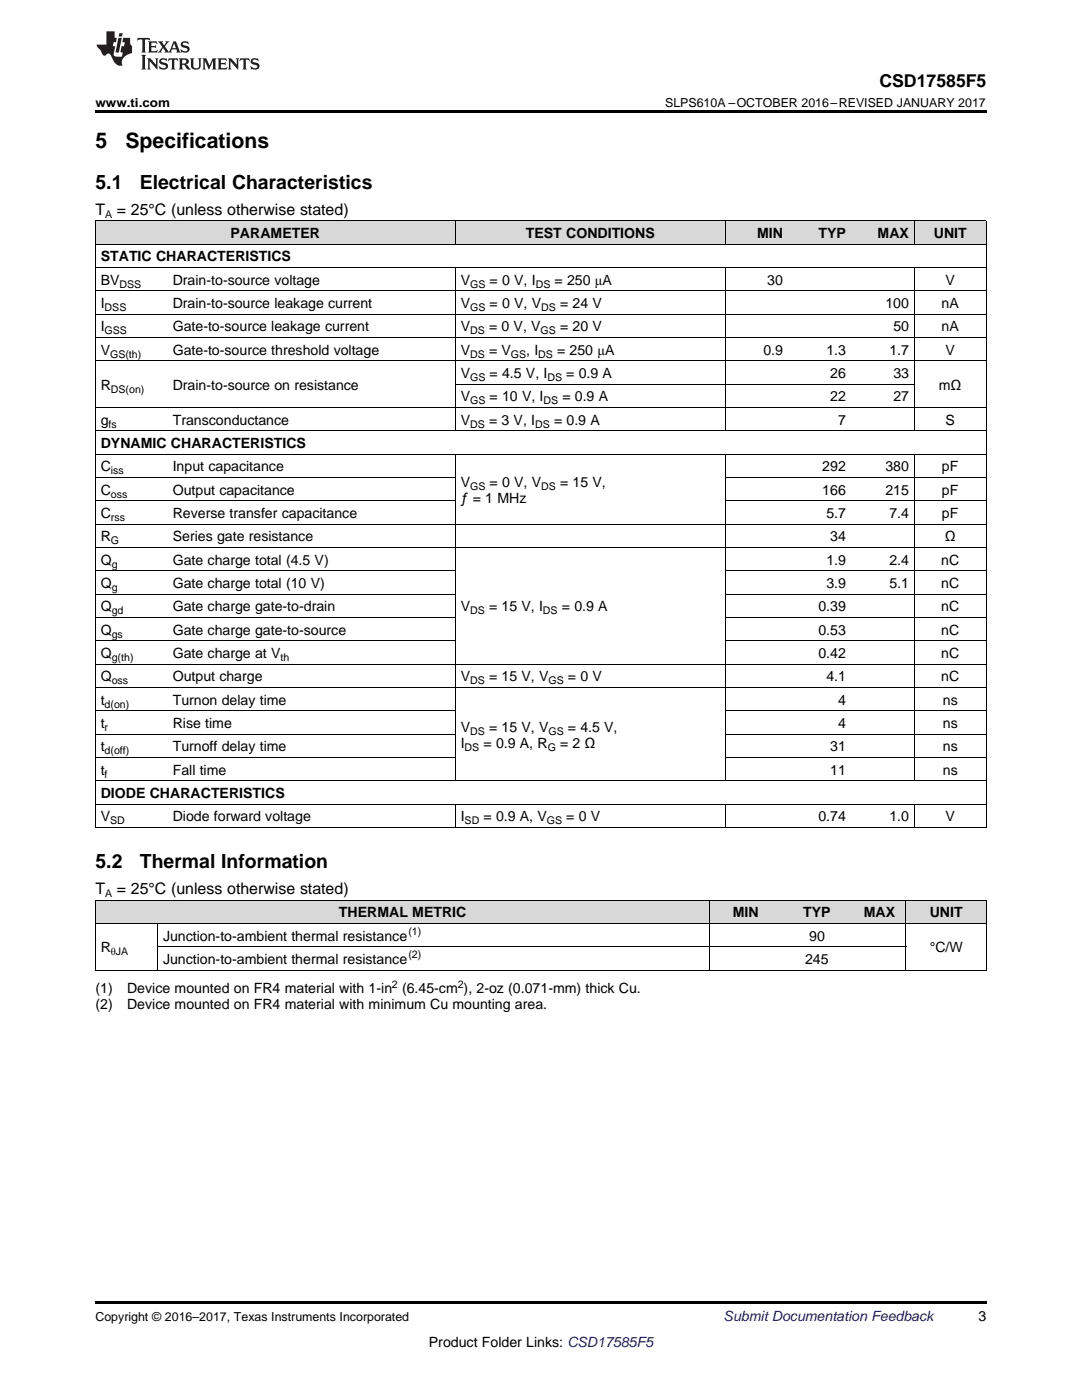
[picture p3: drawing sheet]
<svg xmlns="http://www.w3.org/2000/svg" width="216mm" height="279mm" viewBox="0 0 216 279" stroke-linecap="round" stroke-linejoin="round" font-family="sans-serif">
<defs><g id="words">
<g font-size="4.2">
<text x="19" y="29.6">5</text>
<text x="25" y="29.6">Specifications</text>
</g>
<g font-size="3.9">
<text x="19" y="37.7">5.1</text>
<text x="27.9" y="37.7">Electrical Characteristics</text>
<text x="19" y="173.3">5.2</text>
<text x="27.9" y="173.3">Thermal Information</text>
</g>
<text font-size="3.5" x="175.5" y="17.3">CSD17585F5</text>
<g font-size="3.2">
<text x="19" y="42.9">T</text>
<text x="23.3" y="42.9">= 25°C (unless otherwise stated)</text>
<text x="19" y="178.4">T</text>
<text x="23.3" y="178.4">= 25°C (unless otherwise stated)</text>
</g>
<g font-size="2.8">
<text x="46" y="47.5">PARAMETER</text>
<text x="104.9" y="47.5">TEST CONDITIONS</text>
<text x="151.1" y="47.5">MIN</text>
<text x="163.3" y="47.5">TYP</text>
<text x="175.1" y="47.5">MAX</text>
<text x="186.3" y="47.5">UNIT</text>
<text x="20.1" y="52.2">STATIC CHARACTERISTICS</text>
<text x="20.1" y="56.8">BV</text>
<text x="34.5" y="56.8">Drain-to-source voltage</text>
<text x="91.9" y="56.8">V</text>
<text x="97.7" y="56.8">= 0 V, I</text>
<text x="110.7" y="56.8">= 250 μA</text>
<text x="153.1" y="56.8">30</text>
<text x="188.7" y="56.8">V</text>
<text x="20.1" y="61.5">I</text>
<text x="34.5" y="61.5">Drain-to-source leakage current</text>
<text x="91.9" y="61.5">V</text>
<text x="97.7" y="61.5">= 0 V, V</text>
<text x="111.8" y="61.5">= 24 V</text>
<text x="176.7" y="61.5">100</text>
<text x="187.9" y="61.5">nA</text>
<text x="20.1" y="66.1">I</text>
<text x="20.1" y="70.8">V</text>
<text x="34.5" y="66.1">Gate-to-source leakage current</text>
<text x="34.5" y="70.8">Gate-to-source threshold voltage</text>
<text x="91.9" y="66.1">V</text>
<text x="91.9" y="70.8">V</text>
<text x="97.6" y="66.1">= 0 V, V</text>
<text x="97.6" y="70.8">= V</text>
<text x="105" y="70.8">, I</text>
<text x="111.2" y="70.8">= 250 μA</text>
<text x="111.8" y="66.1">= 20 V</text>
<text x="152.3" y="70.8">0.9</text>
<text x="164.9" y="70.8">1.3</text>
<text x="177.5" y="70.8">1.7</text>
<text x="178.3" y="66.1">50</text>
<text x="187.9" y="66.1">nA</text>
<text x="188.7" y="70.8">V</text>
<text x="20.1" y="77.8">R</text>
<text x="34.5" y="77.8">Drain-to-source on resistance</text>
<text x="91.9" y="75.5">V</text>
<text x="97.7" y="75.5">= 4.5 V, I</text>
<text x="113" y="75.5">= 0.9 A</text>
<text x="165.7" y="75.5">26</text>
<text x="178.3" y="75.5">33</text>
<text x="187.4" y="77.8">mΩ</text>
<text x="91.9" y="80.1">V</text>
<text x="97.7" y="80.1">= 10 V, I</text>
<text x="112.2" y="80.1">= 0.9 A</text>
<text x="165.7" y="80.1">22</text>
<text x="178.3" y="80.1">27</text>
<text x="20.1" y="84.8">g</text>
<text x="20.1" y="89.4">DYNAMIC CHARACTERISTICS</text>
<text x="34.5" y="84.8">Transconductance</text>
<text x="91.9" y="84.8">V</text>
<text x="97.6" y="84.8">= 3 V, I</text>
<text x="110.6" y="84.8">= 0.9 A</text>
<text x="167.2" y="84.8">7</text>
<text x="188.7" y="84.8">S</text>
<text x="20.1" y="94.1">C</text>
<text x="34.5" y="94.1">Input capacitance</text>
<text x="164.1" y="94.1">292</text>
<text x="176.7" y="94.1">380</text>
<text x="188" y="94.1">pF</text>
<text x="20.1" y="98.7">C</text>
<text x="34.5" y="98.7">Output capacitance</text>
<text x="91.9" y="97.2">V</text>
<text x="91.9" y="100.3">ƒ = 1 MHz</text>
<text x="97.7" y="97.2">= 0 V, V</text>
<text x="111.8" y="97.2">= 15 V,</text>
<text x="164.1" y="98.7">166</text>
<text x="176.7" y="98.7">215</text>
<text x="188" y="98.7">pF</text>
<text x="20.1" y="103.4">C</text>
<text x="34.5" y="103.4">Reverse transfer capacitance</text>
<text x="164.9" y="103.4">5.7</text>
<text x="177.5" y="103.4">7.4</text>
<text x="188" y="103.4">pF</text>
<text x="20.1" y="108.1">R</text>
<text x="20.1" y="112.7">Q</text>
<text x="34.5" y="108.1">Series gate resistance</text>
<text x="34.5" y="112.7">Gate charge total (4.5 V)</text>
<text x="164.9" y="112.7">1.9</text>
<text x="165.7" y="108.1">34</text>
<text x="177.5" y="112.7">2.4</text>
<text x="187.8" y="112.7">nC</text>
<text x="188.5" y="108.1">Ω</text>
<text x="20.1" y="117.4">Q</text>
<text x="34.5" y="117.4">Gate charge total (10 V)</text>
<text x="164.9" y="117.4">3.9</text>
<text x="177.5" y="117.4">5.1</text>
<text x="187.8" y="117.4">nC</text>
<text x="20.1" y="122">Q</text>
<text x="34.5" y="122">Gate charge gate-to-drain</text>
<text x="91.9" y="122">V</text>
<text x="97.6" y="122">= 15 V, I</text>
<text x="112.1" y="122">= 0.9 A</text>
<text x="163.3" y="122">0.39</text>
<text x="187.8" y="122">nC</text>
<text x="20.1" y="126.7">Q</text>
<text x="20.1" y="131.3">Q</text>
<text x="34.5" y="126.7">Gate charge gate-to-source</text>
<text x="34.5" y="131.3">Gate charge at V</text>
<text x="163.3" y="126.7">0.53</text>
<text x="163.3" y="131.3">0.42</text>
<text x="187.8" y="126.7">nC</text>
<text x="187.8" y="131.3">nC</text>
<text x="20.1" y="136">Q</text>
<text x="34.5" y="136">Output charge</text>
<text x="91.9" y="136">V</text>
<text x="97.6" y="136">= 15 V, V</text>
<text x="113.3" y="136">= 0 V</text>
<text x="164.9" y="136">4.1</text>
<text x="187.8" y="136">nC</text>
<text x="20.1" y="140.7">t</text>
<text x="34.5" y="140.7">Turnon delay time</text>
<text x="167.2" y="140.7">4</text>
<text x="188.1" y="140.7">ns</text>
<text x="20.1" y="145.3">t</text>
<text x="20.1" y="150">t</text>
<text x="34.5" y="145.3">Rise time</text>
<text x="34.5" y="150">Turnoff delay time</text>
<text x="91.9" y="146">V</text>
<text x="91.9" y="149.2">I</text>
<text x="96.5" y="149.2">= 0.9 A, R</text>
<text x="97.6" y="146">= 15 V, V</text>
<text x="111.8" y="149.2">= 2 Ω</text>
<text x="113.3" y="146">= 4.5 V,</text>
<text x="165.7" y="150">31</text>
<text x="167.2" y="145.3">4</text>
<text x="188.1" y="145.3">ns</text>
<text x="188.1" y="150">ns</text>
<text x="20.1" y="154.6">t</text>
<text x="34.5" y="154.6">Fall time</text>
<text x="165.7" y="154.6">11</text>
<text x="188.1" y="154.6">ns</text>
<text x="20.1" y="159.3">DIODE CHARACTERISTICS</text>
<text x="20.1" y="163.9">V</text>
<text x="34.5" y="163.9">Diode forward voltage</text>
<text x="91.9" y="163.9">I</text>
<text x="96.5" y="163.9">= 0.9 A, V</text>
<text x="113" y="163.9">= 0 V</text>
<text x="163.3" y="163.9">0.74</text>
<text x="177.5" y="163.9">1.0</text>
<text x="188.7" y="163.9">V</text>
<text x="67.6" y="183.1">THERMAL METRIC</text>
<text x="146.2" y="183.1">MIN</text>
<text x="160.3" y="183.1">TYP</text>
<text x="172.4" y="183.1">MAX</text>
<text x="185.5" y="183.1">UNIT</text>
<text x="20.1" y="190.1">R</text>
<text x="32.5" y="187.7">Junction-to-ambient thermal resistance</text>
<text x="161.5" y="187.7">90</text>
<text x="185.5" y="190.1">°C/W</text>
<text x="32.5" y="192.4">Junction-to-ambient thermal resistance</text>
<text x="160.7" y="192.4">245</text>
<text x="19" y="198.3">(1)</text>
<text x="19" y="201.4">(2)</text>
<text x="25.4" y="198.3">Device mounted on FR4 material with 1-in (6.45-cm ), 2-oz (0.071-mm) thick Cu.</text>
<text x="25.4" y="201.4">Device mounted on FR4 material with minimum Cu mounting area.</text>
<text x="195.3" y="263.6">3</text>
<text x="85.6" y="268.9">Product Folder Links: CSD17585F5</text>
</g>
<text font-size="2.8" fill="#0000c8" x="144.4" y="263.6">Submit Documentation Feedback</text>
<g font-size="2.5">
<text x="19" y="21.4">www.ti.com</text>
<text x="132.7" y="21.4">SLPS610A –OCTOBER 2016–REVISED JANUARY 2017</text>
<text x="19" y="263.6">Copyright © 2016–2017, Texas Instruments Incorporated</text>
</g>
<g font-size="2.1">
<text x="21" y="43.5">A</text>
<text x="23.8" y="57.4">DSS</text>
<text x="93.8" y="57.4">GS</text>
<text x="106.9" y="57.4">DS</text>
<text x="20.9" y="62.1">DSS</text>
<text x="93.8" y="62.1">GS</text>
<text x="108" y="62.1">DS</text>
<text x="20.9" y="66.7">GSS</text>
<text x="22" y="71.4">GS(th)</text>
<text x="93.8" y="66.7">DS</text>
<text x="93.8" y="71.4">DS</text>
<text x="102" y="71.4">GS</text>
<text x="107.4" y="71.4">DS</text>
<text x="107.9" y="66.7">GS</text>
<text x="93.8" y="76">GS</text>
<text x="109.2" y="76">DS</text>
<text x="22.1" y="78.4">DS(on)</text>
<text x="93.8" y="80.7">GS</text>
<text x="108.4" y="80.7">DS</text>
<text x="21.7" y="85.3">fs</text>
<text x="93.8" y="85.3">DS</text>
<text x="106.8" y="85.3">DS</text>
<text x="22.1" y="94.7">iss</text>
<text x="22.1" y="99.3">oss</text>
<text x="93.8" y="97.7">GS</text>
<text x="108" y="97.7">DS</text>
<text x="22.1" y="104">rss</text>
<text x="22.1" y="108.6">G</text>
<text x="22.3" y="113.3">g</text>
<text x="22.3" y="117.9">g</text>
<text x="22.3" y="122.6">gd</text>
<text x="93.8" y="122.6">DS</text>
<text x="108.3" y="122.6">DS</text>
<text x="22.3" y="127.2">gs</text>
<text x="22.3" y="131.9">g(th)</text>
<text x="56" y="131.9">th</text>
<text x="22.3" y="136.6">oss</text>
<text x="93.8" y="136.6">DS</text>
<text x="109.4" y="136.6">GS</text>
<text x="20.9" y="141.2">d(on)</text>
<text x="20.9" y="145.9">r</text>
<text x="92.7" y="149.8">DS</text>
<text x="93.8" y="146.6">DS</text>
<text x="109.3" y="149.8">G</text>
<text x="109.4" y="146.6">GS</text>
<text x="20.9" y="150.5">d(off)</text>
<text x="20.9" y="155.2">f</text>
<text x="22" y="164.5">SD</text>
<text x="92.7" y="164.5">SD</text>
<text x="109.1" y="164.5">GS</text>
<text x="21" y="179.1">A</text>
<text x="22.1" y="190.6">θJA</text>
<text x="81.5" y="186.6">(1)</text>
<text x="81.5" y="191.3">(2)</text>
<text x="78.2" y="197.1">2</text>
<text x="91.3" y="197.1">2</text>
</g>
</g></defs>
<g fill="#d8d8d8">
<path d="M19 179.7h12.5v4.7h-12.5z"/>
<path d="M31.5 179.7h110.2v4.7h-110.2z"/>
<path d="M141.7 179.7h14.2v4.7h-14.2z"/>
<path d="M155.9 179.7h14.3v4.7h-14.3z"/>
<path d="M170.2 179.7h10.6v4.7h-10.6z"/>
<path d="M180.8 179.7h16v4.7h-16z"/>
<path d="M19 44.1h12.6v4.7h-12.6z"/>
<path d="M31.6 44.1h1.8v4.7h-1.8z"/>
<path d="M33.4 44.1h57.5v4.7h-57.5z"/>
<path d="M90.9 44.1h53.8v4.7h-53.8z"/>
<path d="M144.7 44.1h12.6v4.7h-12.6z"/>
<path d="M157.3 44.1h12.6v4.7h-12.6z"/>
<path d="M169.9 44.1h12.6v4.7h-12.6z"/>
<path d="M182.5 44.1h14.3v4.7h-14.3z"/>
</g>
<path d="M19 22h177.8v.5h-177.8zM19 193.6l.2 .1zM141.6 193.6l.1 .1zM155.8 193.6l.1 .1zM170.1 193.6l.1 .1zM180.7 193.6l.1 .1zM196.7 193.6l.1 .1zM19 259.7h177.8v.5h-177.8z" fill="#000"/>
<g fill="none" stroke="#000" stroke-width=".2">
<path d="M19 58h177.8M19 53.4h177.8M19 48.7h177.8M19 44.1h177.8M19.1 44.1v121.1M90.8 44.1v4.7M90.8 53.4v32.6M144.7 44.1v4.7M144.7 53.4v32.6M182.4 44.1v4.7M182.4 53.4v32.6M196.8 44.1v121.1"/>
<path d="M19 72h177.8M19 67.4h177.8M19 62.7h177.8M90.9 76.7h91.6M19 100h71.9M19 95.3h71.9M19 90.6h177.8M19 86h177.8M19 81.3h177.8M90.8 90.7v65.2M144.7 90.7v65.2M144.7 100h52.1"/>
<path d="M144.7 95.3h52.1M182.4 90.7v65.2M19 118.6h71.9M19 113.9h71.9M19 109.3h177.8M19 104.6h177.8M144.7 118.6h52.1M144.7 113.9h52.1M19 137.2h177.8M19 132.6h177.8M19 127.9h71.9M19 123.2h71.9"/>
<path d="M144.7 127.9h52.1M144.7 123.2h52.1M19 155.8h177.8M19 151.2h71.9M19 146.5h71.9M19 141.9h71.9M144.7 151.2h52.1M144.7 146.5h52.1M144.7 141.9h52.1M19 179.7h177.8M19 165.2h177.8M19 160.5h177.8"/>
<path d="M19.1 179.7v14M90.8 160.5v4.7M141.7 179.7v14M144.7 160.5v4.7M180.8 179.7v14M182.4 160.5v4.7M196.8 179.7v14M19 193.6h177.8M19 184.3h177.8M31.4 184.3v9.4M31.5 189h149.3"/>
</g>
<g fill="#231f20">
<path d="M27.5 7.6l-.1 .5 .4-.2h.6v.1v2.1l-.2 .4h1l-.3-.4v-2.1l.1-.1h.5l.5 .2-.2-.5zM29.5 8.3l.2 .3v1.5l-.2 .4h1.8l.2-.6a1.04 1.04 0 0 1-1.3 .2v-.7h.6l.3 .2v-.6l-.3 .2h-.6v-.6l.8-.1 .4 .3-.2-.5zM31.5 8.3l.9 1.1-.9 1.1h.8l-.2-.2 .5-.7 .4 .7-.2 .2h1.5l-.1-.2 .1-.4h.9l.1 .4-.2 .2h1l-.3-.3-.7-1.9h-.5l-.9 2-.8-1 .9-1h-.8l.1 .3-.3 .5-.4-.6 .2-.2zM34.7 8.6l.4 1h-.7zM36.3 8.4a.63 .63 0 0 0-.2 .7 .63 .63 0 0 0 .6 .4l.6 .2 .1 .2a.75 .75 0 0 1-.7 .4 .75 .75 0 0 1-.6-.5l.1 .7 .1-.1a1.11 1.11 0 0 0 1.5-.6 1.13 1.13 0 0 0-1.2-.8l-.1-.4a1.04 1.04 0 0 1 1.2 .2l-.2-.5-.1 .1-.5-.2zM28.2 10.9l.2 .4v2.2l-.2 .4h1l-.3-.4v-2.2l.3-.4zM29.3 11.6l.3 .4v1.5l-.3 .4h.8l-.2-.4v-1.3l1.5 1.7v-1.9l.2-.4h-.7l.2 .4v.9l-1.1-1.3zM32 11.8a.62 .62 0 0 0-.2 .7 .62 .62 0 0 0 .6 .4l.6 .1 .1 .3a.76 .76 0 0 1-.7 .3 .76 .76 0 0 1-.6-.4l.1 .7 .1-.1a1.11 1.11 0 0 0 1.5-.6 1.13 1.13 0 0 0-1.2-.8l-.1-.4a1.04 1.04 0 0 1 1.2 .2l-.2-.6-.1 .1-.5-.1zM33.7 11.6l-.2 .6a.61 .61 0 0 1 .8-.3v1.6l-.2 .4h.9l-.2-.4v-1.6a.63 .63 0 0 1 .8 .3l-.2-.6zM35.6 11.6l.3 .4v1.5l-.3 .4h1l-.2-.2v-.8l.5 .2a.76 .76 0 0 0 1.2 .7l-1-1a.58 .58 0 0 0 .6-.5 .58 .58 0 0 0-.5-.6zM36.4 11.9h.1a.45 .45 0 0 1 .5 .1 .45 .45 0 0 1 .1 .5l-.7 .2zM37.9 11.6l.2 .2a2.17 2.17 0 0 0 .3 1.9 .99 .99 0 0 0 1.6-.6v-1.1l.2-.4h-.7l.2 .2a1.92 1.92 0 0 1-.2 1.8 .6 .6 0 0 1-.9-.5v-1.1l.2-.4zM40.4 11.6l.2 .4v1.5l-.2 .4h.7l-.2-.4v-1.4l.8 1.8 .8-1.8v1.4l-.2 .4h.9l-.2-.4v-1.5l.2-.4h-.8l-.6 1.5-.6-1.5zM43.4 11.6l.2 .4v1.5l-.2 .4h1.8l.2-.6a1.04 1.04 0 0 1-1.3 .1v-.6h.5l.4 .2v-.6l-.4 .2h-.5v-.7h.8l.3 .3-.1-.6zM45.5 11.6l.2 .4v1.5l-.2 .4h.7l-.2-.4v-1.3l1.5 1.7v-1.9l.2-.4h-.7l.2 .4v.9l-1.1-1.3zM47.9 11.6l-.1 .6a.61 .61 0 0 1 .8-.3v1.6l-.3 .4h1l-.3-.4 .1-1.6a.63 .63 0 0 1 .7 .3l-.1-.6zM50.2 11.8a.62 .62 0 0 0-.2 .7 .62 .62 0 0 0 .6 .4l.6 .1 .2 .3a.76 .76 0 0 1-.8 .3 .76 .76 0 0 1-.6-.4l.1 .7 .2-.1a1.11 1.11 0 0 0 1.5-.6 1.13 1.13 0 0 0-1.3-.8l-.1-.4a1.04 1.04 0 0 1 1.2 .2l-.1-.6-.2 .1-.5-.1z"/>
<path d="M21.2 6.3v2.6h-1.9l.1 .4 .7 .9a.91 .91 0 0 0 1 .8 .56 .56 0 0 1 .5-.3 .56 .56 0 0 1 .5 .3l.4 .8a1.53 1.53 0 0 0 1.9 1.2 1.54 1.54 0 0 1 1-2.1l.9-.3v-1.4a1.52 1.52 0 0 1-.3-1.6h-1.4l-.2 .8h.5l-.2 .8h-.4l-.2 1v.2l.4 .1-.2 .8a1.93 1.93 0 0 1-1.6-.3l.3-1.8h-.5l.2-.8h.4l.2-.8h-.4v-1.3zM23.6 7.6l-.6 2.9h.7l.6-2.9zM23.8 6.6l-.1 .7h.6l.2-.7z"/>
</g>
<use href="#words"/>
</svg>
